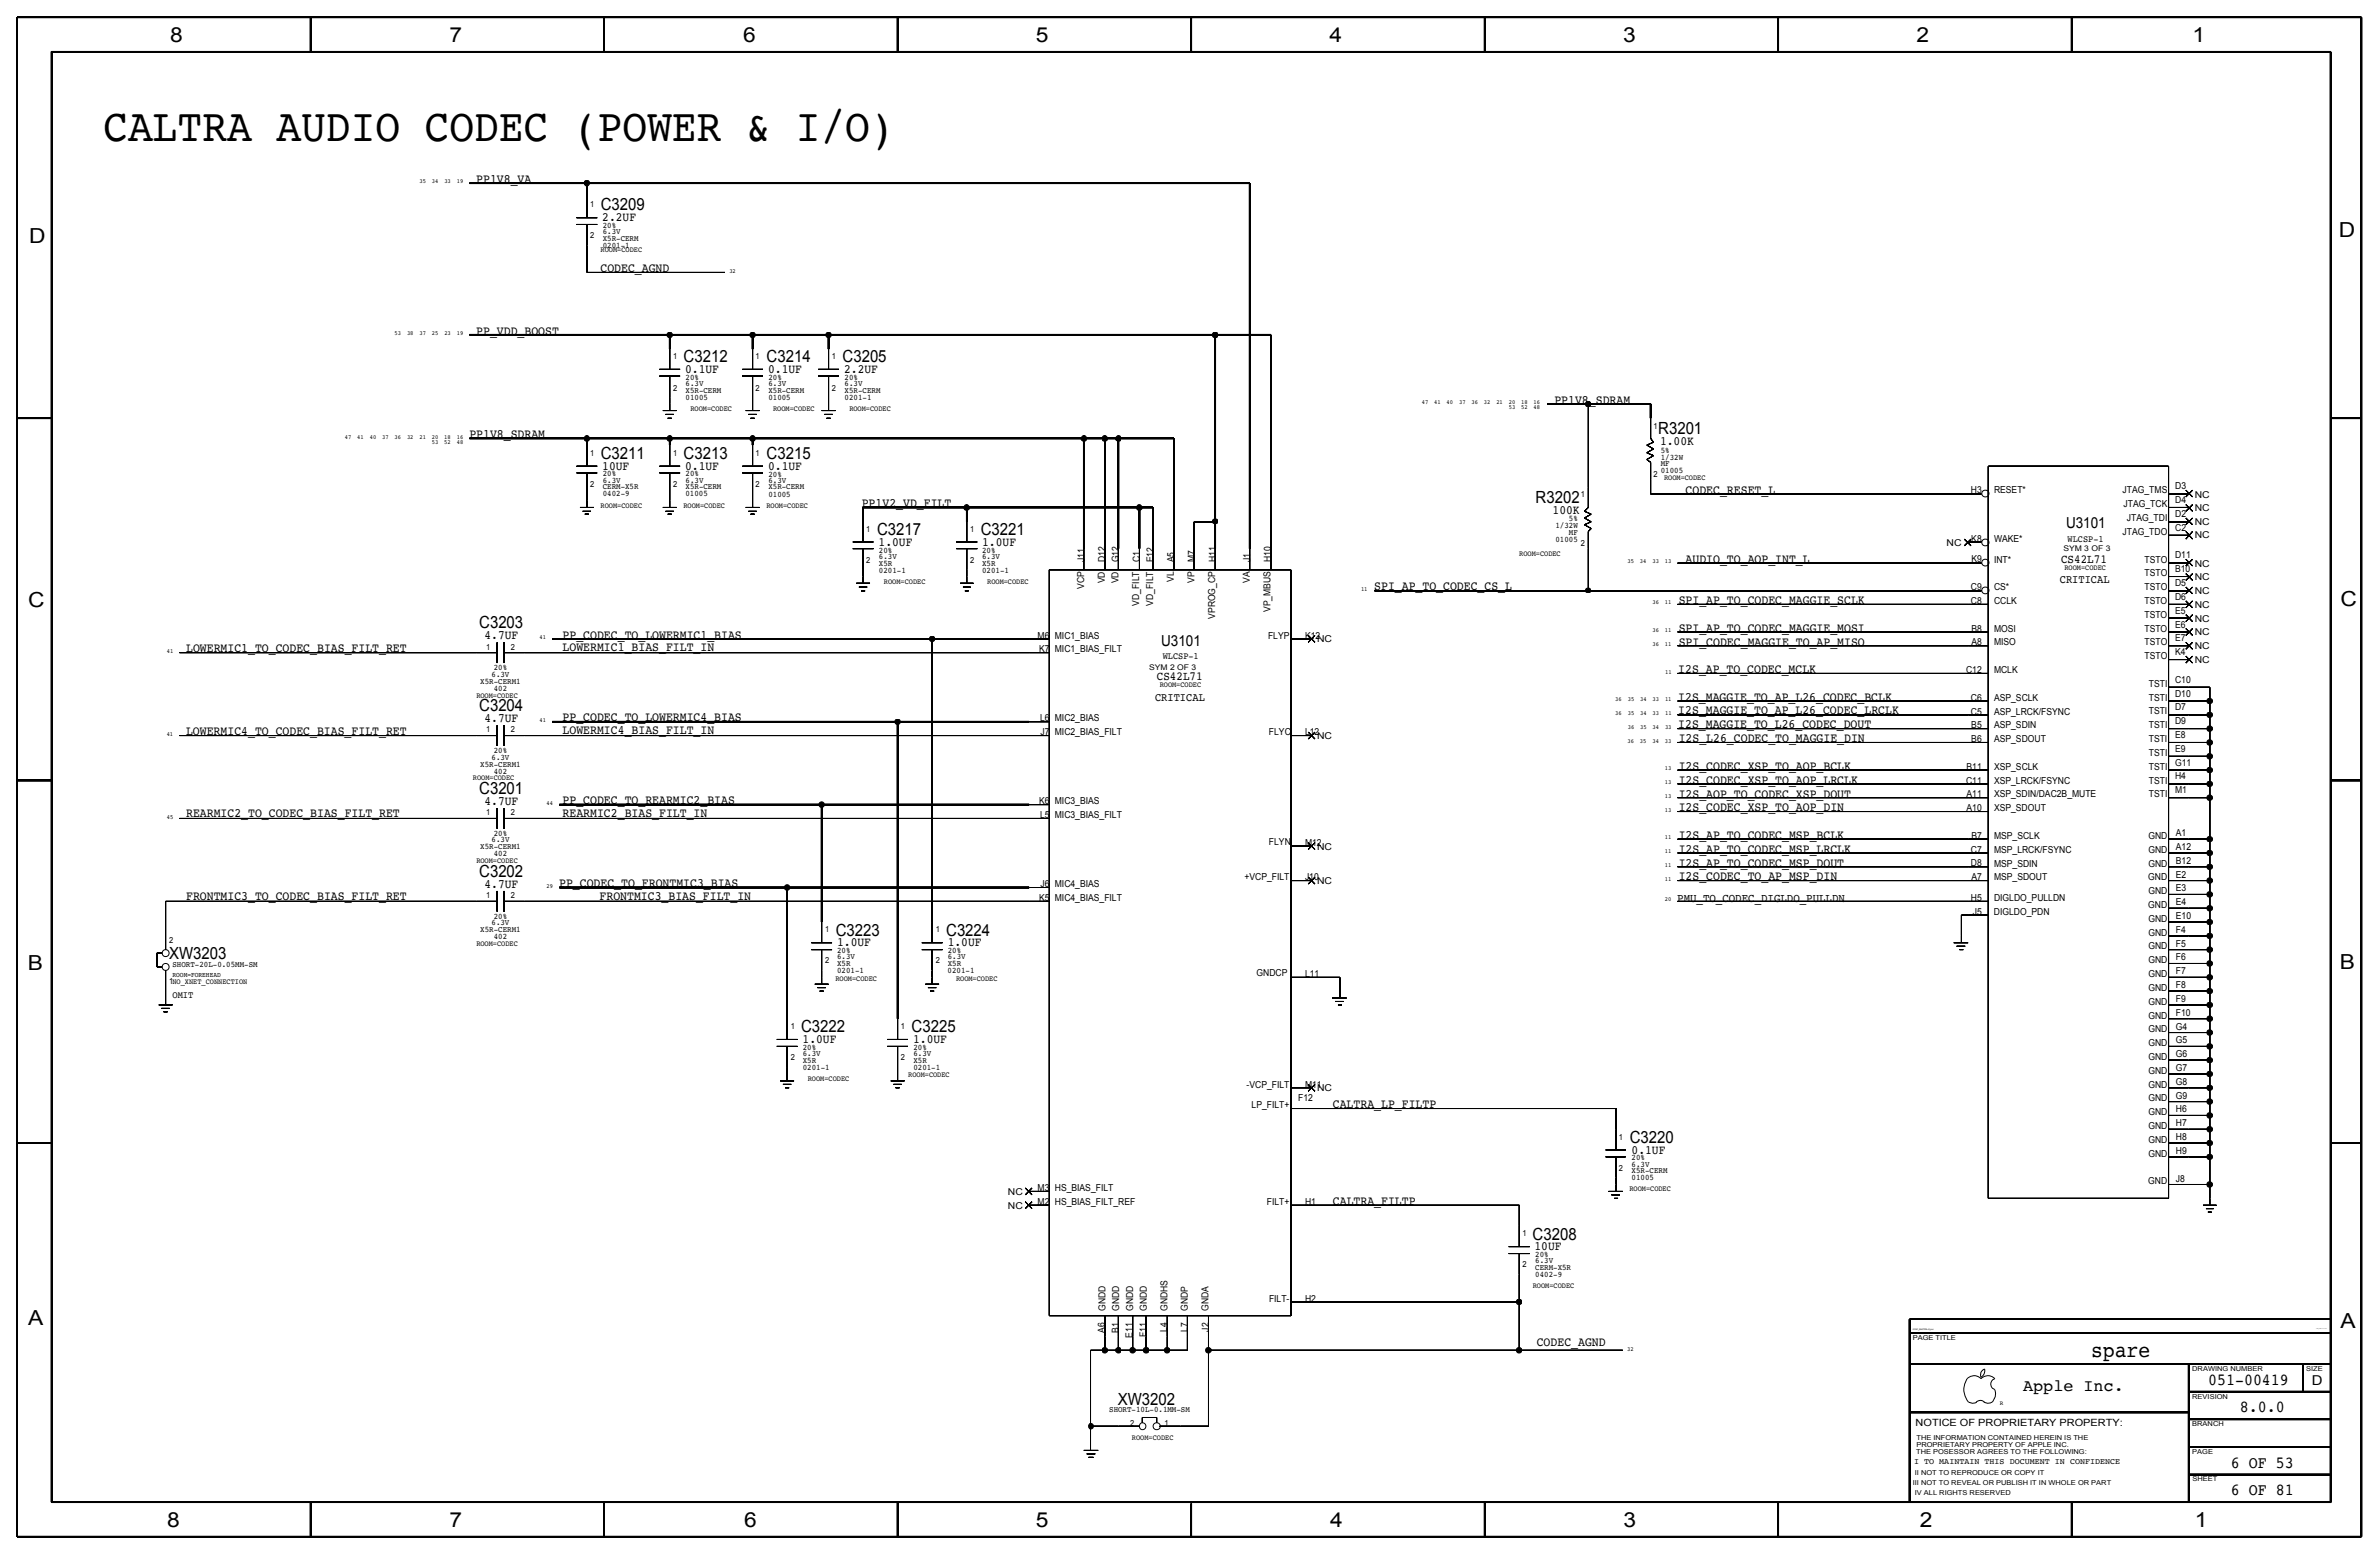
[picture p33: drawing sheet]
<svg xmlns="http://www.w3.org/2000/svg" width="875mm" height="572mm" viewBox="0 0 875 572" stroke-linecap="round" stroke-linejoin="round" font-family="sans-serif">
<defs><g id="words">
<text font-size="17" x="38.1" y="52">CALTRA AUDIO CODEC (POWER &amp; I/O)</text>
<text font-size="8.1" x="769.2" y="499.1">spare</text>
<g font-size="7.6">
<text x="62.5" y="15.5">8</text>
<text x="165.4" y="15.5">7</text>
<text x="273.3" y="15.5">6</text>
<text x="381" y="15.5">5</text>
<text x="489" y="15.5">4</text>
<text x="597" y="15.5">3</text>
<text x="704.9" y="15.5">2</text>
<text x="806.5" y="15.5">1</text>
<text x="10.7" y="89.5">D</text>
<text x="860.3" y="87.2">D</text>
<text x="10.4" y="223.3">C</text>
<text x="860.8" y="222.8">C</text>
<text x="10.2" y="356.7">B</text>
<text x="860.6" y="356.4">B</text>
<text x="10.4" y="487.5">A</text>
<text x="860.8" y="488.2">A</text>
<text x="61.5" y="561.7">8</text>
<text x="165.4" y="561.7">7</text>
<text x="273.8" y="561.6">6</text>
<text x="381" y="561.7">5</text>
<text x="489.2" y="561.7">4</text>
<text x="597.1" y="561.6">3</text>
<text x="706.2" y="561.7">2</text>
<text x="807.3" y="561.7">1</text>
</g>
<g font-size="6.2">
<text x="221" y="77.4">C3209</text>
<text x="251.5" y="133.2">C3212</text>
<text x="282" y="133.2">C3214</text>
<text x="309.9" y="133.2">C3205</text>
<text x="609.9" y="159.7">R3201</text>
<text x="221" y="168.8">C3211</text>
<text x="251.5" y="168.8">C3213</text>
<text x="282" y="168.8">C3215</text>
<text x="564.8" y="185.1">R3202</text>
<text x="322.6" y="196.8">C3217</text>
<text x="360.7" y="196.8">C3221</text>
<text x="176.3" y="231">C3203</text>
<text x="176.3" y="261.6">C3204</text>
<text x="176.3" y="292">C3201</text>
<text x="176.3" y="322.5">C3202</text>
<text x="307.4" y="344.1">C3223</text>
<text x="348" y="344.1">C3224</text>
<text x="62.2" y="352.8">XW3203</text>
<text x="294.7" y="379.7">C3222</text>
<text x="335.3" y="379.7">C3225</text>
<text x="599.5" y="420.4">C3220</text>
<text x="563.7" y="455.9">C3208</text>
<text x="812.2" y="509.3">051-00419</text>
<text x="744.2" y="511.5">Apple Inc.</text>
<text x="411.1" y="516.9">XW3202</text>
<text x="823.9" y="519.4">8.0.0</text>
<text x="820.6" y="539.7">6 OF 53</text>
<text x="820.6" y="549.9">6 OF 81</text>
</g>
<g font-size="5.6">
<text x="759.9" y="194.3">U3101</text>
<text x="427.1" y="237.5">U3101</text>
</g>
<text font-size="5" x="850.3" y="509.3">D</text>
<g font-size="4.7">
<text x="175.2" y="67.1">PP1V8_VA</text>
<text x="221.5" y="81.2">2.2UF</text>
<text x="220.9" y="100.2">CODEC_AGND</text>
<text x="175.2" y="123">PP_VDD_BOOST</text>
<text x="252" y="137.3">0.1UF</text>
<text x="282.5" y="137.3">0.1UF</text>
<text x="310.5" y="137.3">2.2UF</text>
<text x="571.7" y="148.5">PP1V8_SDRAM</text>
<text x="172.6" y="161.1">PP1V8_SDRAM</text>
<text x="610.6" y="163.7">1.00K</text>
<text x="221.5" y="172.8">10UF</text>
<text x="252" y="172.8">0.1UF</text>
<text x="282.5" y="172.8">0.1UF</text>
<text x="620" y="181.5">CODEC_RESET_L</text>
<text x="317" y="186.6">PP1V2_VD_FILT</text>
<text x="571.1" y="189.1">100K</text>
<text x="323.2" y="200.7">1.0UF</text>
<text x="361.3" y="200.7">1.0UF</text>
<text x="620" y="206.9">AUDIO_TO_AOP_INT_L</text>
<text x="505.5" y="217.1">SPI_AP_TO_CODEC_CS_L</text>
<text x="617.5" y="222.2">SPI_AP_TO_CODEC_MAGGIE_SCLK</text>
<text x="617.5" y="232.4">SPI_AP_TO_CODEC_MAGGIE_MOSI</text>
<text x="68.5" y="239.9">LOWERMIC1_TO_CODEC_BIAS_FILT_RET</text>
<text x="178.2" y="235">4.7UF</text>
<text x="206.9" y="234.8">PP_CODEC_TO_LOWERMIC1_BIAS</text>
<text x="206.9" y="239.4">LOWERMIC1_BIAS_FILT_IN</text>
<text x="617.5" y="237.4">SPI_CODEC_MAGGIE_TO_AP_MISO</text>
<text x="617.3" y="247.5">I2S_AP_TO_CODEC_MCLK</text>
<text x="617.3" y="257.7">I2S_MAGGIE_TO_AP_L26_CODEC_BCLK</text>
<text x="617.3" y="262.8">I2S_MAGGIE_TO_AP_L26_CODEC_LRCLK</text>
<text x="178.2" y="265.5">4.7UF</text>
<text x="206.9" y="269.9">LOWERMIC4_BIAS_FILT_IN</text>
<text x="206.9" y="265.3">PP_CODEC_TO_LOWERMIC4_BIAS</text>
<text x="617.3" y="267.9">I2S_MAGGIE_TO_L26_CODEC_DOUT</text>
<text x="68.4" y="270.4">LOWERMIC4_TO_CODEC_BIAS_FILT_RET</text>
<text x="617.5" y="273">I2S_L26_CODEC_TO_MAGGIE_DIN</text>
<text x="617.5" y="283.2">I2S_CODEC_XSP_TO_AOP_BCLK</text>
<text x="617.5" y="293.3">I2S_AOP_TO_CODEC_XSP_DOUT</text>
<text x="617.5" y="288.2">I2S_CODEC_XSP_TO_AOP_LRCLK</text>
<text x="178.2" y="296">4.7UF</text>
<text x="206.9" y="295.8">PP_CODEC_TO_REARMIC2_BIAS</text>
<text x="617.5" y="298.4">I2S_CODEC_XSP_TO_AOP_DIN</text>
<text x="68.5" y="300.4">REARMIC2_TO_CODEC_BIAS_FILT_RET</text>
<text x="206.9" y="300.4">REARMIC2_BIAS_FILT_IN</text>
<text x="617.5" y="308.5">I2S_AP_TO_CODEC_MSP_BCLK</text>
<text x="617.5" y="313.6">I2S_AP_TO_CODEC_MSP_LRCLK</text>
<text x="617.5" y="318.7">I2S_AP_TO_CODEC_MSP_DOUT</text>
<text x="617.5" y="323.8">I2S_CODEC_TO_AP_MSP_DIN</text>
<text x="178.2" y="326.5">4.7UF</text>
<text x="205.7" y="326.3">PP_CODEC_TO_FRONTMIC3_BIAS</text>
<text x="68.5" y="330.8">FRONTMIC3_TO_CODEC_BIAS_FILT_RET</text>
<text x="220.5" y="330.9">FRONTMIC3_BIAS_FILT_IN</text>
<text x="307.9" y="348">1.0UF</text>
<text x="348.6" y="348">1.0UF</text>
<text x="295.2" y="383.6">1.0UF</text>
<text x="335.9" y="383.6">1.0UF</text>
<text x="490.2" y="407.6">CALTRA_LP_FILTP</text>
<text x="600.1" y="424.2">0.1UF</text>
<text x="490.3" y="443.1">CALTRA_FILTP</text>
<text x="564.4" y="459.7">10UF</text>
<text x="565.2" y="495.2">CODEC_AGND</text>
</g>
<g font-size="4.5">
<text x="758.1" y="206.9">CS42L71</text>
<text x="425.5" y="250.1">CS42L71</text>
</g>
<text font-size="4.4" x="616.9" y="331.6">PMU_TO_CODEC_DIGLDO_PULLDN</text>
<g font-size="4.3">
<text x="757.6" y="214.6">CRITICAL</text>
<text x="424.9" y="257.7">CRITICAL</text>
</g>
<text font-size="3.7" x="704.6" y="524.5">NOTICE OF PROPRIETARY PROPERTY:</text>
<text font-size="3.6" x="63.4" y="367">OMIT</text>
<g font-size="3.5">
<text x="800.1" y="179.9">D3</text>
<text x="724.9" y="181.4">H3</text>
<text x="733.4" y="181.5">RESET*</text>
<text x="780.7" y="181.5">JTAG_TMS</text>
<text x="800.1" y="185">D4</text>
<text x="807.3" y="183">NC</text>
<text x="781.1" y="186.6">JTAG_TCK</text>
<text x="782.3" y="191.6">JTAG_TDI</text>
<text x="800.1" y="190.1">D2</text>
<text x="807.3" y="187.9">NC</text>
<text x="780.7" y="196.7">JTAG_TDO</text>
<text x="800.1" y="195.2">C2</text>
<text x="807.3" y="198">NC</text>
<text x="807.3" y="193.1">NC</text>
<text x="716" y="200.7">NC</text>
<text x="725.1" y="199.3">K8</text>
<text x="733.4" y="199.3">WAKE*</text>
<text x="760.5" y="199.3">WLCSP-1</text>
<text x="398.9" y="206.8" transform="rotate(-90 398.9 206.8)">J11</text>
<text x="406.5" y="206.8" transform="rotate(-90 406.5 206.8)">D12</text>
<text x="411.6" y="206.8" transform="rotate(-90 411.6 206.8)">G12</text>
<text x="419.2" y="206.8" transform="rotate(-90 419.2 206.8)">C1</text>
<text x="424.3" y="206.8" transform="rotate(-90 424.3 206.8)">E12</text>
<text x="431.9" y="206.8" transform="rotate(-90 431.9 206.8)">A5</text>
<text x="439.5" y="206.8" transform="rotate(-90 439.5 206.8)">M7</text>
<text x="447.2" y="206.8" transform="rotate(-90 447.2 206.8)">H11</text>
<text x="459.9" y="206.8" transform="rotate(-90 459.9 206.8)">J1</text>
<text x="467.5" y="206.8" transform="rotate(-90 467.5 206.8)">H10</text>
<text x="725.1" y="206.9">K9</text>
<text x="733.4" y="206.9">INT*</text>
<text x="788.8" y="206.9">TSTO</text>
<text x="800" y="205.4">D11</text>
<text x="807.3" y="208.4">NC</text>
<text x="406.4" y="214.5" transform="rotate(-90 406.4 214.5)">VD</text>
<text x="411.4" y="214.5" transform="rotate(-90 411.4 214.5)">VD</text>
<text x="431.8" y="214" transform="rotate(-90 431.8 214)">VL</text>
<text x="439.4" y="214.3" transform="rotate(-90 439.4 214.3)">VP</text>
<text x="459.7" y="214.3" transform="rotate(-90 459.7 214.3)">VA</text>
<text x="788.8" y="212">TSTO</text>
<text x="800" y="215.5">D5</text>
<text x="800" y="210.4">B10</text>
<text x="807.3" y="213.2">NC</text>
<text x="398.7" y="216.6" transform="rotate(-90 398.7 216.6)">VCP</text>
<text x="724.9" y="217">C9</text>
<text x="733.4" y="217.1">CS*</text>
<text x="788.8" y="217.1">TSTO</text>
<text x="800" y="220.6">D6</text>
<text x="807.3" y="218.5">NC</text>
<text x="419.1" y="222.7" transform="rotate(-90 419.1 222.7)">VD_FILT</text>
<text x="424.1" y="222.7" transform="rotate(-90 424.1 222.7)">VD_FILT</text>
<text x="447" y="227.6" transform="rotate(-90 447 227.6)">VPROG_CP</text>
<text x="467.3" y="225.1" transform="rotate(-90 467.3 225.1)">VP_MBUS</text>
<text x="724.9" y="222.1">C8</text>
<text x="733.4" y="222.1">CCLK</text>
<text x="788.8" y="222.1">TSTO</text>
<text x="788.8" y="227.2">TSTO</text>
<text x="800" y="225.7">E5</text>
<text x="807.3" y="223.7">NC</text>
<text x="725.1" y="232.3">B8</text>
<text x="733.4" y="232.3">MOSI</text>
<text x="788.8" y="232.3">TSTO</text>
<text x="800" y="230.8">E6</text>
<text x="807.3" y="228.6">NC</text>
<text x="807.3" y="233.7">NC</text>
<text x="381.7" y="234.8">M6</text>
<text x="382.2" y="239.9">K7</text>
<text x="388" y="239.9">MIC1_BIAS_FILT</text>
<text x="388" y="234.8">MIC1_BIAS</text>
<text x="466.4" y="234.8">FLYP</text>
<text x="480" y="234.8">K12</text>
<text x="484.4" y="236.2">NC</text>
<text x="725.1" y="237.3">A8</text>
<text x="733.4" y="237.4">MISO</text>
<text x="788.8" y="237.4">TSTO</text>
<text x="800" y="235.9">E7</text>
<text x="807.3" y="238.7">NC</text>
<text x="427.7" y="242.4">WLCSP-1</text>
<text x="788.8" y="242.4">TSTO</text>
<text x="800" y="240.9">K4</text>
<text x="807.3" y="243.8">NC</text>
<text x="723.2" y="247.5">C12</text>
<text x="733.4" y="247.5">MCLK</text>
<text x="800" y="251.1">C10</text>
<text x="724.9" y="257.7">C6</text>
<text x="733.4" y="257.7">ASP_SCLK</text>
<text x="790.4" y="252.6">TSTI</text>
<text x="790.4" y="257.7">TSTI</text>
<text x="800" y="256.2">D10</text>
<text x="724.9" y="262.8">C5</text>
<text x="733.4" y="262.8">ASP_LRCK/FSYNC</text>
<text x="790.4" y="262.8">TSTI</text>
<text x="800" y="261.3">D7</text>
<text x="382.5" y="265.3">L6</text>
<text x="388" y="265.3">MIC2_BIAS</text>
<text x="725.1" y="267.9">B5</text>
<text x="733.4" y="267.9">ASP_SDIN</text>
<text x="790.4" y="267.9">TSTI</text>
<text x="800" y="266.3">D9</text>
<text x="382.7" y="270.4">J7</text>
<text x="388" y="270.4">MIC2_BIAS_FILT</text>
<text x="466.7" y="270.2">FLYC</text>
<text x="480" y="270.4">L12</text>
<text x="484.4" y="271.8">NC</text>
<text x="725.1" y="272.9">B6</text>
<text x="733.4" y="272.9">ASP_SDOUT</text>
<text x="790.4" y="272.9">TSTI</text>
<text x="800" y="271.4">E8</text>
<text x="790.4" y="278">TSTI</text>
<text x="800" y="281.6">G11</text>
<text x="800" y="276.5">E9</text>
<text x="723.3" y="283.1">B11</text>
<text x="733.4" y="283.1">XSP_SCLK</text>
<text x="790.4" y="283.1">TSTI</text>
<text x="800" y="286.7">H4</text>
<text x="723.1" y="288.2">C11</text>
<text x="723.3" y="293.3">A11</text>
<text x="733.4" y="293.2">XSP_SDIN/DAC2B_MUTE</text>
<text x="733.4" y="288.2">XSP_LRCK/FSYNC</text>
<text x="790.4" y="293.3">TSTI</text>
<text x="790.4" y="288.2">TSTI</text>
<text x="800" y="291.8">M1</text>
<text x="382.2" y="295.8">K6</text>
<text x="388" y="295.8">MIC3_BIAS</text>
<text x="723.3" y="298.4">A10</text>
<text x="733.4" y="298.3">XSP_SDOUT</text>
<text x="382.5" y="300.9">L5</text>
<text x="388" y="300.9">MIC3_BIAS_FILT</text>
<text x="466.7" y="310.8">FLYN</text>
<text x="480" y="311.1">M12</text>
<text x="725.1" y="308.5">B7</text>
<text x="733.4" y="308.5">MSP_SCLK</text>
<text x="790.2" y="308.5">GND</text>
<text x="800.3" y="307.5">A1</text>
<text x="484.4" y="312.4">NC</text>
<text x="724.9" y="313.6">C7</text>
<text x="733.4" y="313.6">MSP_LRCK/FSYNC</text>
<text x="790.2" y="313.6">GND</text>
<text x="800.3" y="317.6">B12</text>
<text x="800.3" y="312.5">A12</text>
<text x="457.7" y="323.8">+VCP_FILT</text>
<text x="480" y="323.8">J10</text>
<text x="724.9" y="318.6">D8</text>
<text x="725.1" y="323.7">A7</text>
<text x="733.4" y="323.8">MSP_SDOUT</text>
<text x="733.4" y="318.7">MSP_SDIN</text>
<text x="790.2" y="323.7">GND</text>
<text x="790.2" y="318.7">GND</text>
<text x="800.3" y="322.7">E2</text>
<text x="382.7" y="326.3">J6</text>
<text x="388" y="326.3">MIC4_BIAS</text>
<text x="484.4" y="325.1">NC</text>
<text x="790.2" y="328.8">GND</text>
<text x="800.3" y="327.8">E3</text>
<text x="382.2" y="331.4">K5</text>
<text x="388" y="331.4">MIC4_BIAS_FILT</text>
<text x="724.9" y="331.3">H5</text>
<text x="733.4" y="331.4">DIGLDO_PULLDN</text>
<text x="790.2" y="333.9">GND</text>
<text x="800.3" y="332.9">E4</text>
<text x="725.6" y="336.4">J5</text>
<text x="733.4" y="336.5">DIGLDO_PDN</text>
<text x="790.2" y="339">GND</text>
<text x="800.3" y="338">E10</text>
<text x="790.2" y="344.1">GND</text>
<text x="800.3" y="343">F4</text>
<text x="790.2" y="349.2">GND</text>
<text x="800.3" y="353.2">F6</text>
<text x="800.3" y="348.1">F5</text>
<text x="462.2" y="359.1">GNDCP</text>
<text x="480" y="359.3">L11</text>
<text x="790.2" y="354.2">GND</text>
<text x="790.2" y="359.3">GND</text>
<text x="800.3" y="358.3">F7</text>
<text x="790.2" y="364.4">GND</text>
<text x="800.3" y="363.4">F8</text>
<text x="790.2" y="369.5">GND</text>
<text x="800.3" y="368.5">F9</text>
<text x="790.2" y="374.6">GND</text>
<text x="800.3" y="373.5">F10</text>
<text x="790.2" y="379.7">GND</text>
<text x="800.3" y="383.7">G5</text>
<text x="800.3" y="378.6">G4</text>
<text x="790.2" y="389.8">GND</text>
<text x="790.2" y="384.7">GND</text>
<text x="800.3" y="388.8">G6</text>
<text x="790.2" y="394.9">GND</text>
<text x="800.3" y="393.9">G7</text>
<text x="458.5" y="400">-VCP_FILT</text>
<text x="480" y="400">M11</text>
<text x="484.4" y="401.3">NC</text>
<text x="790.2" y="400">GND</text>
<text x="800.3" y="399">G8</text>
<text x="460.4" y="407.6">LP_FILT+</text>
<text x="477.5" y="405.1">F12</text>
<text x="790.2" y="405.1">GND</text>
<text x="800.3" y="404">G9</text>
<text x="790.2" y="410.2">GND</text>
<text x="800.3" y="409.1">H6</text>
<text x="790.2" y="415.2">GND</text>
<text x="800.3" y="419.3">H8</text>
<text x="800.3" y="414.2">H7</text>
<text x="790.2" y="420.3">GND</text>
<text x="790.2" y="425.4">GND</text>
<text x="800.3" y="424.4">H9</text>
<text x="790.2" y="435.5">GND</text>
<text x="800.3" y="434.5">J8</text>
<text x="370.7" y="439.4">NC</text>
<text x="381.7" y="443.2">M2</text>
<text x="381.7" y="438.1">M3</text>
<text x="388" y="438.1">HS_BIAS_FILT</text>
<text x="388" y="443.2">HS_BIAS_FILT_REF</text>
<text x="466" y="443.2">FILT+</text>
<text x="480" y="443.2">H1</text>
<text x="370.7" y="444.5">NC</text>
<text x="466.8" y="478.7">FILT-</text>
<text x="480" y="478.7">H2</text>
<text x="406.6" y="482.1" transform="rotate(-90 406.6 482.1)">GNDD</text>
<text x="411.7" y="482.1" transform="rotate(-90 411.7 482.1)">GNDD</text>
<text x="416.8" y="482.1" transform="rotate(-90 416.8 482.1)">GNDD</text>
<text x="421.9" y="482.1" transform="rotate(-90 421.9 482.1)">GNDD</text>
<text x="429.5" y="482.1" transform="rotate(-90 429.5 482.1)">GNDHS</text>
<text x="436.9" y="482.1" transform="rotate(-90 436.9 482.1)">GNDP</text>
<text x="444.5" y="482.1" transform="rotate(-90 444.5 482.1)">GNDA</text>
<text x="406.4" y="490.3" transform="rotate(-90 406.4 490.3)">A6</text>
<text x="411.5" y="490.3" transform="rotate(-90 411.5 490.3)">B1</text>
<text x="421.7" y="491.8" transform="rotate(-90 421.7 491.8)">F11</text>
<text x="429.3" y="489.9" transform="rotate(-90 429.3 489.9)">L4</text>
<text x="436.9" y="489.9" transform="rotate(-90 436.9 489.9)">L7</text>
<text x="444.7" y="489.7" transform="rotate(-90 444.7 489.7)">J2</text>
<text x="416.6" y="492" transform="rotate(-90 416.6 492)">E11</text>
</g>
<g font-size="3.1">
<text x="217.1" y="76.1">1</text>
<text x="221.7" y="83.7">20%</text>
<text x="217.1" y="87.5">2</text>
<text x="221.7" y="86">6.3V</text>
<text x="221.7" y="88.8">X5R-CERM</text>
<text x="221.7" y="91.1">0201-1</text>
<text x="247.6" y="132.2">1</text>
<text x="277.9" y="132.2">1</text>
<text x="306" y="132.2">1</text>
<text x="247.6" y="143.6">2</text>
<text x="252.2" y="142">6.3V</text>
<text x="252.2" y="139.7">20%</text>
<text x="277.9" y="143.6">2</text>
<text x="282.6" y="142.1">6.3V</text>
<text x="282.6" y="139.8">20%</text>
<text x="306" y="143.6">2</text>
<text x="310.7" y="142">6.3V</text>
<text x="310.7" y="139.7">20%</text>
<text x="252.2" y="144.6">X5R-CERM</text>
<text x="252.2" y="147.1">01005</text>
<text x="282.6" y="144.6">X5R-CERM</text>
<text x="282.6" y="147.1">01005</text>
<text x="310.7" y="144.6">X5R-CERM</text>
<text x="310.7" y="147.1">0201-1</text>
<text x="608.1" y="157.6">1</text>
<text x="217.1" y="167.7">1</text>
<text x="247.6" y="167.7">1</text>
<text x="277.9" y="167.7">1</text>
<text x="610.9" y="166.5">5%</text>
<text x="610.9" y="169">1/32W</text>
<text x="610.9" y="171.5">MF</text>
<text x="217.1" y="179.1">2</text>
<text x="221.7" y="177.5">6.3V</text>
<text x="221.7" y="175.2">20%</text>
<text x="247.6" y="179.1">2</text>
<text x="252.2" y="177.5">6.3V</text>
<text x="252.2" y="175.2">20%</text>
<text x="277.9" y="179.1">2</text>
<text x="282.6" y="177.5">6.3V</text>
<text x="282.6" y="175.3">20%</text>
<text x="608.1" y="175.4">2</text>
<text x="610.9" y="174.1">01005</text>
<text x="221.7" y="180">CERM-X5R</text>
<text x="221.7" y="182.6">0402-9</text>
<text x="252.1" y="182.6">01005</text>
<text x="252.2" y="180">X5R-CERM</text>
<text x="282.6" y="182.6">01005</text>
<text x="282.6" y="180">X5R-CERM</text>
<text x="581.5" y="182.9">1</text>
<text x="577.1" y="191.7">5%</text>
<text x="318.6" y="195.7">1</text>
<text x="356.8" y="195.7">1</text>
<text x="572.1" y="194.3">1/32W</text>
<text x="577.1" y="196.8">MF</text>
<text x="323.3" y="203.2">20%</text>
<text x="361.2" y="203.2">20%</text>
<text x="572.1" y="199.3">01005</text>
<text x="581.5" y="200.7">2</text>
<text x="318.6" y="207.1">2</text>
<text x="323.3" y="208.1">X5R</text>
<text x="323.3" y="205.5">6.3V</text>
<text x="356.8" y="207.1">2</text>
<text x="361.2" y="208.1">X5R</text>
<text x="361.2" y="205.5">6.3V</text>
<text x="323.3" y="210.6">0201-1</text>
<text x="361.2" y="210.6">0201-1</text>
<text x="178.8" y="238.9">1</text>
<text x="187.9" y="238.9">2</text>
<text x="176.7" y="251.6">X5R-CERM1</text>
<text x="180.8" y="249.1">6.3V</text>
<text x="181.6" y="246.5">20%</text>
<text x="181.6" y="254.1">402</text>
<text x="178.8" y="269.2">1</text>
<text x="187.9" y="269.2">2</text>
<text x="176.7" y="281.9">X5R-CERM1</text>
<text x="180.8" y="279.4">6.3V</text>
<text x="181.6" y="276.9">20%</text>
<text x="181.6" y="284.5">402</text>
<text x="178.8" y="299.7">1</text>
<text x="187.9" y="299.7">2</text>
<text x="180.8" y="309.8">6.3V</text>
<text x="181.6" y="307.3">20%</text>
<text x="176.7" y="312.4">X5R-CERM1</text>
<text x="181.6" y="314.9">402</text>
<text x="178.8" y="330.2">1</text>
<text x="187.9" y="330.2">2</text>
<text x="180.8" y="340.3">6.3V</text>
<text x="181.6" y="337.8">20%</text>
<text x="62.2" y="346.7">2</text>
<text x="176.7" y="342.9">X5R-CERM1</text>
<text x="181.6" y="345.4">402</text>
<text x="303.5" y="342.9">1</text>
<text x="344.2" y="342.9">1</text>
<text x="307.9" y="352.8">6.3V</text>
<text x="307.9" y="350.5">20%</text>
<text x="348.6" y="350.5">20%</text>
<text x="348.6" y="352.8">6.3V</text>
<text x="63.5" y="355.6">SHORT-20L-0.05MM-SM</text>
<text x="303.5" y="354.3">2</text>
<text x="307.9" y="355.3">X5R</text>
<text x="307.9" y="357.9">0201-1</text>
<text x="344.2" y="354.3">2</text>
<text x="348.5" y="357.9">0201-1</text>
<text x="348.6" y="355.3">X5R</text>
<text x="62.2" y="362">1NO_XNET_CONNECTION</text>
<text x="290.9" y="378.4">1</text>
<text x="331.3" y="378.4">1</text>
<text x="290.9" y="389.9">2</text>
<text x="295.3" y="388.4">6.3V</text>
<text x="295.3" y="386.1">20%</text>
<text x="331.3" y="389.9">2</text>
<text x="336" y="388.4">6.3V</text>
<text x="336" y="386.1">20%</text>
<text x="295.3" y="390.9">X5R</text>
<text x="295.3" y="393.4">0201-1</text>
<text x="336" y="390.9">X5R</text>
<text x="336" y="393.4">0201-1</text>
<text x="595.5" y="419.1">1</text>
<text x="595.5" y="430.5">2</text>
<text x="600.1" y="431.6">X5R-CERM</text>
<text x="600.1" y="429">6.3V</text>
<text x="600.1" y="426.7">20%</text>
<text x="600.1" y="434.1">01005</text>
<text x="560" y="454.6">1</text>
<text x="560" y="466.1">2</text>
<text x="564.7" y="467.1">CERM-X5R</text>
<text x="564.7" y="464.6">6.3V</text>
<text x="564.7" y="462.3">20%</text>
<text x="564.7" y="469.6">0402-9</text>
<text x="408" y="519.4">SHORT-10L-0.1MM-SM</text>
<text x="415.7" y="524.5">2</text>
<text x="428.4" y="524.5">1</text>
<text x="704.1" y="538.5">I TO MAINTAIN THIS DOCUMENT IN CONFIDENCE</text>
</g>
<g font-size="2.9">
<text x="220.9" y="92.6">ROOM=CODEC</text>
<text x="253.9" y="151.2">ROOM=CODEC</text>
<text x="284.4" y="151.2">ROOM=CODEC</text>
<text x="312.4" y="151.2">ROOM=CODEC</text>
<text x="612.1" y="176.6">ROOM=CODEC</text>
<text x="220.9" y="186.7">ROOM=CODEC</text>
<text x="251.4" y="186.6">ROOM=CODEC</text>
<text x="281.9" y="186.6">ROOM=CODEC</text>
<text x="758.9" y="202.5">SYM 3 OF 3</text>
<text x="558.8" y="204.4">ROOM=CODEC</text>
<text x="759.3" y="209.5">ROOM=CODEC</text>
<text x="325.1" y="214.6">ROOM=CODEC</text>
<text x="363.1" y="214.6">ROOM=CODEC</text>
<text x="422.6" y="246.3">SYM 2 OF 3</text>
<text x="175.2" y="256.6">ROOM=CODEC</text>
<text x="426.6" y="252.6">ROOM=CODEC</text>
<text x="173.9" y="287">ROOM=CODEC</text>
<text x="175.2" y="317.5">ROOM=CODEC</text>
<text x="175.2" y="348">ROOM=CODEC</text>
<text x="307.3" y="360.7">ROOM=CODEC</text>
<text x="351.6" y="360.7">ROOM=CODEC</text>
<text x="297.1" y="397.5">ROOM=CODEC</text>
<text x="334.1" y="396.2">ROOM=CODEC</text>
<text x="599.3" y="438.2">ROOM=CODEC</text>
<text x="563.8" y="473.8">ROOM=CODEC</text>
<text x="416.4" y="529.6">ROOM=CODEC</text>
</g>
<text font-size="2.6" x="63.5" y="359.4">ROOM=FOREHEAD</text>
<g font-size="2.5">
<text x="703.5" y="492.8">PAGE TITLE</text>
<text x="806.3" y="504.2">DRAWING NUMBER</text>
<text x="848.2" y="504.2">SIZE</text>
<text x="806.3" y="514.4">REVISION</text>
<text x="806.3" y="524.5">BRANCH</text>
<text x="704.9" y="532.1">PROPRIETARY PROPERTY OF APPLE INC.</text>
<text x="704.9" y="529.6">THE INFORMATION CONTAINED HEREIN IS THE</text>
<text x="704.8" y="534.7">THE POSESSOR AGREES TO THE FOLLOWING:</text>
<text x="806.3" y="534.7">PAGE</text>
<text x="704.3" y="542.3">II NOT TO REPRODUCE OR COPY IT</text>
<text x="806.4" y="544.8">SHEET</text>
<text x="703.5" y="546.1">III NOT TO REVEAL OR PUBLISH IT IN WHOLE OR PART</text>
<text x="704.3" y="549.9">IV ALL RIGHTS RESERVED</text>
</g>
<g font-size="2.3">
<text x="154.3" y="67.4">35</text>
<text x="158.9" y="67.4">34</text>
<text x="163.4" y="67.4">33</text>
<text x="168" y="67.4">19</text>
<text x="268.3" y="100.4">32</text>
<text x="145.1" y="123.2">53</text>
<text x="149.7" y="123.2">38</text>
<text x="154.3" y="123.2">37</text>
<text x="158.9" y="123.2">25</text>
<text x="163.4" y="123.2">23</text>
<text x="168" y="123.2">19</text>
<text x="523" y="148.6">47</text>
<text x="527.5" y="148.6">41</text>
<text x="532.1" y="148.6">40</text>
<text x="536.7" y="148.6">37</text>
<text x="541.2" y="148.6">36</text>
<text x="545.8" y="148.6">32</text>
<text x="550.4" y="148.6">21</text>
<text x="555" y="148.6">20</text>
<text x="559.5" y="148.6">18</text>
<text x="564.1" y="148.6">16</text>
<text x="554.9" y="150.5">53</text>
<text x="559.5" y="150.5">52</text>
<text x="564.1" y="150.5">48</text>
<text x="126.8" y="161.4">47</text>
<text x="131.4" y="161.4">41</text>
<text x="136" y="161.4">40</text>
<text x="140.6" y="161.4">37</text>
<text x="145.1" y="161.4">36</text>
<text x="149.7" y="161.4">32</text>
<text x="154.3" y="161.4">21</text>
<text x="158.9" y="161.4">20</text>
<text x="163.4" y="161.4">18</text>
<text x="168" y="161.4">16</text>
<text x="158.9" y="163.3">53</text>
<text x="163.4" y="163.3">52</text>
<text x="168" y="163.3">48</text>
<text x="598.6" y="207">35</text>
<text x="603.2" y="207">34</text>
<text x="607.8" y="207">33</text>
<text x="612.4" y="207">13</text>
<text x="500.6" y="217.2">11</text>
<text x="607.8" y="222.3">36</text>
<text x="612.4" y="222.3">11</text>
<text x="607.8" y="232.4">36</text>
<text x="612.4" y="232.4">11</text>
<text x="198.5" y="235.1">41</text>
<text x="607.8" y="237.5">36</text>
<text x="612.4" y="237.5">11</text>
<text x="61.3" y="240.2">41</text>
<text x="612.4" y="247.8">11</text>
<text x="594.1" y="257.9">36</text>
<text x="598.7" y="257.9">35</text>
<text x="603.3" y="257.9">34</text>
<text x="607.9" y="257.9">33</text>
<text x="612.4" y="257.9">11</text>
<text x="594.1" y="263">36</text>
<text x="598.7" y="263">35</text>
<text x="603.3" y="263">34</text>
<text x="607.9" y="263">33</text>
<text x="612.4" y="263">11</text>
<text x="198.5" y="265.6">41</text>
<text x="598.7" y="268">36</text>
<text x="603.3" y="268">35</text>
<text x="607.9" y="268">34</text>
<text x="612.4" y="268">33</text>
<text x="61.3" y="270.7">41</text>
<text x="598.6" y="273.1">36</text>
<text x="603.2" y="273.1">35</text>
<text x="607.8" y="273.1">34</text>
<text x="612.4" y="273.1">33</text>
<text x="612.4" y="283.2">13</text>
<text x="612.4" y="293.4">13</text>
<text x="612.4" y="288.3">13</text>
<text x="201" y="296.1">44</text>
<text x="612.4" y="298.5">13</text>
<text x="61.3" y="301.1">45</text>
<text x="612.4" y="308.6">11</text>
<text x="612.4" y="313.7">11</text>
<text x="612.4" y="318.8">11</text>
<text x="612.4" y="323.9">11</text>
<text x="201" y="326.5">29</text>
<text x="612.4" y="331.5">20</text>
<text x="598.5" y="496.7">32</text>
</g>
<text font-size="2.2" x="735.5" y="516.8">R</text>
<text font-size=".9" x="703.5" y="489">SYNC_MASTER=Sync</text>
<text font-size=".4" x="851.9" y="488.9">SYNC_DATE=05/17/2016</text>
</g></defs>
<g fill="none" stroke="#000" stroke-width=".37">
<path d="M215.9 72.3v7.8M212.1 80.1h7.6M212.1 82.6h7.6M215.9 82.6v17.6v-9.9v9.9h50.8M242.5 135.8h7.7M242.5 138.3h7.7M246.3 138.3v12.7M246.3 128.4v7.4M273 135.8h7.6M273 138.3h7.6M276.8 138.3v12.7M276.8 128.4v7.4"/>
<path d="M301 135.8h7.6M301 138.3h7.6M304.8 138.3v12.7M304.8 128.4v7.4M243.8 151h5.1M244.8 152.4h3.1M245.6 153.8h1.5M274.3 151h5.1M275.3 152.4h3M276 153.8h1.6M302.2 151h5.1M303.2 152.4h3.1"/>
<path d="M304 153.8h1.5M584.2 148.5v38.1v-7.4v7.4l-1.4 1.4 1.4-1.4-1.4 1.4 2.5 1.1-2.5-1.1 2.5 1.1-2.5 1.4 2.5-1.4-2.5 1.4 2.5 1.4-2.5-1.4 2.5 1.4-2.5 1.1 2.5-1.1-2.5 1.1 2.5 1.4-2.5-1.4 2.5 1.4-1.1 1 1.1-1-1.1 1v21.9v-15.5v15.5h-78.7M607.1 153.8v7.4v-7.4v7.4l1.1 1.4-1.1-1.4 1.1 1.4-2.5 1.1 2.5-1.1-2.5 1.1 2.5 1.4-2.5-1.4 2.5 1.4-2.5 1.4 2.5-1.4-2.5 1.4 2.5 1.1-2.5-1.1 2.5 1.1-2.5 1.4 2.5-1.4-2.5 1.4 1.4 1-1.4-1 1.4 1v11.7v-5.3v5.3h121.7M212.1 171.5h7.6M212.1 173.9h7.6M215.9 173.9v12.7M215.9 163.7v7.8M242.5 171.5h7.7M242.5 173.9h7.7M246.3 173.9v12.7M246.3 163.7v7.8M273 171.5h7.6"/>
<path d="M273 173.9h7.6M276.8 173.9v12.7M276.8 163.7v7.8M731.3 171.5v269.2v-269.2h66.3h-66.3h66.3v269.2v-269.2v269.2h-66.3h66.3h-66.3zM213.3 186.6h5.1M214.3 188h3.1M215.1 189.1h1.5M243.8 186.6h5.1M244.8 188h3.1M245.6 189.1h1.5M274.3 186.6h5.1M275.3 188h3"/>
<path d="M276 189.1h1.6M313.7 199.3h7.6M317.5 191.9v7.4M351.8 199.3h7.7M355.6 191.9v7.4M722.5 198.3l2.5 2.4M723.9 199.3h4.9M725 198.3l-2.5 2.4M797.6 186.6h7.4M797.6 191.9h7.4M797.6 196.9h7.4M797.6 181.7h7.4"/>
<path d="M804 195.4l2.4 2.9M804 190.5l2.4 2.5M804 185.6l2.4 2.4M804 180.3l2.4 2.4M806.4 195.4l-2.4 2.9M806.4 190.5l-2.4 2.5M806.4 185.6l-2.4 2.4M806.4 180.3l-2.4 2.4M313.7 201.8h7.6M314.9 214.5h5.1M315.9 215.9h3.1M316.7 217.3h1.5"/>
<path d="M317.5 201.8v12.7M351.8 201.8h7.7M353.1 214.5h5M354.2 215.9h2.8M354.9 217.3h1.4M355.6 201.8v12.7M385.9 209.6v274.3v-274.3h88.9h-88.9h88.9v274.3v-274.3v274.3h-88.9h88.9h-88.9zM398.6 201.8v7.8M406.4 201.8v7.8M411.3 201.8v7.8M419.1 201.8v7.8M424 201.8v7.8"/>
<path d="M431.8 201.8v7.8M439.2 201.8v7.8M447 201.8v7.8M459.7 201.8v7.8M467.4 201.8v7.8M584.2 217.3h144.6M617 207.1h111.8M797.6 212h7.4M797.6 217.3h7.4M797.6 207.1h7.4M804 205.7l2.4 2.4M804 211l2.4 2.4"/>
<path d="M804 215.9l2.4 2.5M806.4 205.7l-2.4 2.4M806.4 211l-2.4 2.4M806.4 215.9l-2.4 2.5M182.8 236.2v7.6M185.4 236.2v7.6M378.5 235h7.4M474.8 235h7.8M481.2 233.7l2.5 2.5M483.7 233.7l-2.5 2.5M617 232.4h114.3M617 222.3h114.3"/>
<path d="M617 237.5h114.3M797.6 222.3h7.4M797.6 232.4h7.4M797.6 227.3h7.4M797.6 237.5h7.4M804 236.2l2.4 2.6M804 221l2.4 2.5M804 226.1l2.4 2.5M804 231.1l2.4 2.6M806.4 236.2l-2.4 2.6M806.4 221l-2.4 2.5M806.4 226.1l-2.4 2.5"/>
<path d="M806.4 231.1l-2.4 2.6M66 240h116.8M185.4 240h200.5M617 247.7h114.3M617 257.8h114.3M797.6 257.8h15.2M797.6 252.7h15.2h-7.8h7.8v5.1M797.6 242.6h7.4M804 241.3l2.4 2.5M806.4 241.3l-2.4 2.5M812.8 257.8v5.1M66 270.5h116.8"/>
<path d="M182.8 266.7v7.6M185.4 270.5h200.5M185.4 266.7v7.6M378.5 265.4h7.4M474.8 270.5h7.8M481.2 269.2l2.5 2.6M483.7 269.2l-2.5 2.6M617 262.9h114.3M617 268h114.3M617 273.1h114.3M797.6 278.1h15.2M797.6 268h15.2"/>
<path d="M797.6 262.9h15.2M812.8 278.1v5.1M812.8 273.1v5M812.8 268v5.1v-5.1v5.1h-15.2M812.8 262.9v5.1M182.8 297.2v7.6M185.4 297.2v7.6M378.5 295.9h7.4M617 283.2h114.3M617 288.3h114.3M617 298.5h114.3M617 293.4h114.3"/>
<path d="M797.6 293.4h15.2M797.6 288.3h15.2M797.6 283.2h15.2M812.8 293.4v15.2v-15.2v15.2h-15.2M812.8 288.3v5.1M812.8 283.2v5.1M66 301h116.8M185.4 301h200.5M474.8 311.2h7.8M481.2 309.9l2.5 2.5M483.7 309.9l-2.5 2.5M617 318.8h114.3"/>
<path d="M617 308.6h114.3M617 313.7h114.3M797.6 313.7h15.2M812.8 318.8v5.1v-5.1v5.1h-15.2M812.8 308.6v10.2v-5.1v5.1h-15.2M182.8 331.5h-121.9h114.3h-114.3v17.7M182.8 327.7v7.6M185.4 331.5h200.5M185.4 327.7v7.6M302.2 339.1v7.6M342.9 339.1v7.6M378.5 326.4h7.4"/>
<path d="M474.8 323.9h7.8M481.2 322.6l2.5 2.5M483.7 322.6l-2.5 2.5M617 331.5h114.3M617 323.9h114.3M731.3 336.6h-9.9h2.5h-2.5v10.1M797.6 339.1h15.2M797.6 328.9h15.2M812.8 334v10.2v-5.1v5.1h-15.2M812.8 323.9v10.1v-5.1v5.1h-15.2M59.7 350.5h-2h2h-2v5.1v-5.1v5.1h2M60.9 356.9v12.7"/>
<path d="M298.4 346.7h7.6M298.4 349.2h7.6M302.2 349.2v12.8M339.1 346.7h7.6M339.1 349.2h7.6M342.9 349.2v12.8M474.8 359.4h18h-10.2h10.2v7.6M718.6 346.7h5.3M719.7 348h3.1M720.7 349.2h1.4M797.6 354.3h15.2M812.8 359.4v5.1v-5.1v5.1h-15.2"/>
<path d="M812.8 349.2v10.2v-5.1v5.1h-15.2M812.8 344.2v5v-5v5h-15.2M58.4 369.6h5.1M59.4 370.8h3M60.1 372.1h1.6M289.5 374.6v7.7M299.7 362h5.1M300.7 363.2h3M301.4 364.5h1.6M330.2 374.6v7.7M340.3 362h5.1M341.3 363.2h3.1"/>
<path d="M342.1 364.5h1.5M490 367h5.3M491.1 368.3h3.1M492.1 369.6h1.4M797.6 379.7h15.2M797.6 369.6h15.2M812.8 374.6v10.2v-5.1v5.1h-15.2M812.8 364.5v10.1v-5v5h-15.2M285.7 382.3h7.6M285.7 384.8h7.6M287 397.5h5.1M288 398.8h3"/>
<path d="M289.5 384.8v12.7M326.4 382.3h7.6M326.4 384.8h7.6M327.6 397.5h5.1M328.6 398.8h3.1M330.2 384.8v12.7M481.2 398.8l2.5 2.5M483.7 398.8l-2.5 2.5M797.6 395h15.2M812.8 389.9v10.2v-5.1v5.1h-15.2M812.8 384.8v5.1v-5.1v5.1h-15.2M288.7 400.1h1.6"/>
<path d="M329.4 400.1h1.5M474.8 407.7h119.6h-111.8h111.8v15.2M474.8 400.1h7.8M797.6 405.1h15.2M812.8 415.3v5.1M812.8 410.2v5.1v-5.1v5.1h-15.2M812.8 400.1v10.1v-5.1v5.1h-15.2M377.1 436.9l2.5 2.5M378.5 438.1h7.4M379.6 436.9l-2.5 2.5M590.5 422.9h7.5M590.5 425.5h7.5"/>
<path d="M591.6 438.1h5.3M592.7 439.4h3.1M594.4 425.5v12.6M797.6 435.6h15.2M797.6 425.5h15.2M797.6 420.4h15.2M812.8 435.6v7.6M812.8 425.5v10.1M812.8 420.4v5.1M377.1 442l2.5 2.5M378.5 443.2h7.4M379.6 442l-2.5 2.5"/>
<path d="M474.8 443.2h84h-76.2h76.2v15.3M554.9 458.5h7.8M593.7 440.7h1.4M810.3 443.2h5M811.4 444.5h2.8M812.1 445.8h1.4M474.8 478.8h84M554.9 461h7.8M558.8 478.8v17.8v-17.8v17.8h38.1M558.8 461v17.8M406.4 496.6h-5.3h5.3h-5.3v27.9v-27.9v27.9h18M406.4 496.6h4.9"/>
<path d="M406.4 483.9v12.7M411.3 483.9v12.7M411.3 496.6h5.3M416.6 496.6h5M416.6 483.9v12.7M421.6 496.6h7.7M421.6 483.9v12.7M429.3 483.9v12.7M436.7 483.9v12.7v-5.1v5.1h-7.4M444.5 496.6v27.9v-27.9v27.9h-18M444.5 496.6h114.3M444.5 483.9v12.7"/>
<path d="M724.1 515.6l.5 .2a2.67 2.67 0 0 0 2.5-.2M726.8 515.7a2.09 2.09 0 0 1 3.1 0M728.6 506.5a2.69 2.69 0 0 0 1.3-3 2.26 2.26 0 0 0-1.3 3M729.7 515.6l.4 .2a2.67 2.67 0 0 0 2.6-.2M733.7 511.1a4.5 4.5 0 0 1-1 4.6M733.8 511a2.08 2.08 0 0 1-1.6-2 2.08 2.08 0 0 1 1.6-2 3.5 3.5 0 0 0-5.2 0 3.5 3.5 0 0 0-3.9-.8 3.5 3.5 0 0 0-2.2 3.3 7.1 7.1 0 0 0 1.6 6.2M398.6 533.4h5.3M399.7 534.7h3.2M400.4 535.9h1.8M401.1 524.5v8.9M420.2 523.2v-1.9v1.9v-1.9h5.2h-5.2h5.2v1.9"/>
<circle cx="730.3" cy="181.6" r="1.29"/>
<circle cx="730.3" cy="199.5" r="1.29"/>
<circle cx="730.3" cy="207" r="1.29"/>
<circle cx="730.3" cy="217.2" r="1.29"/>
<circle cx="60.9" cy="350.5" r="1.28"/>
<circle cx="60.9" cy="355.6" r="1.28"/>
<circle cx="420.3" cy="524.5" r="1.25"/>
<circle cx="425.5" cy="524.5" r="1.31"/>
</g>
<g fill="none" stroke="#000" stroke-width=".6" stroke-linecap="butt">
<path d="M6.3 6.4v558.7v-558.7h862.2h-862.2h862.2v558.7v-558.7v558.7h-862.2h862.2h-862.2zM19 19.1v533.4v-533.4h838.2h-838.2h838.2v533.4v-533.4v533.4h-838.2h838.2h-838.2zM114.3 6.4v12.7M222.2 6.4v12.7M330.2 6.4v12.7M438.1 6.4v12.7M546.1 6.4v12.7M654 6.4v12.7M762 6.4v12.7M172.7 67.4h43.2M215.9 67.4h243.8h-243.8h243.8v134.4M215.9 67.4v4.9"/>
<path d="M172.7 123.1h73.6M276.8 123.1h-30.5h30.5h-30.5v5.3M304.8 123.1h-28h28h-28v5.3M447 123.1h-142.2h142.2h-142.2v5.3M447 123.1h20.4h-20.4h20.4v78.7M447 123.1v68.8M6.3 153.8h12.7M569 148.5h38.1h-22.9h22.9v5.3M857.2 153.8h11.3M172.7 161.2h43.2M215.9 161.2h30.4M215.9 161.2v2.5"/>
<path d="M246.3 161.2h30.5M246.3 161.2v2.5M276.8 161.2h121.8M276.8 161.2v2.5M398.6 161.2h7.8M398.6 161.2v40.6M411.3 161.2h-4.9h4.9h-4.9v40.6M355.6 186.6h-38.1h38.1h-38.1v5.3M419.1 186.6h-63.5h63.5h-63.5v5.3M419.1 186.6h4.9h-4.9h4.9v15.2M419.1 186.6v15.2M447 191.9v9.9"/>
<path d="M447 191.9h-7.8h7.8h-7.8v9.9M411.3 201.8v-40.6v40.6v-40.6h20.5h-20.5h20.5v40.6M203.2 235h139.7h-139.7h139.7v104.1M342.9 235h35.6M203.2 265.4h175.3M330.2 265.4v109.2M6.3 287h12.7M205.7 295.9h96.5h-96.5h96.5v43.2M302.2 295.9h76.3M857.2 287h11.3M205.7 326.4h172.8M289.5 326.4v48.2"/>
<path d="M6.3 420.4h12.7M857.2 420.4h11.3M702.4 490.2h154.8M702.4 490.2v62.3M857.2 485.1h-154.8h154.8h-154.8v5.1M702.4 519.4h102.6M702.4 501.6h154.8M805 501.6v50.9M805 511.8h52.2M847 501.6v10.2M805 522h52.2M805 532.1h52.2"/>
<path d="M114.3 552.5v12.6M222.2 552.5v12.6M330.2 552.5v12.6M438.1 553v12.1M546.1 552.5v12.6M654 552.5v12.6M762 552.5v12.6M805 542.3h52.2"/>
</g>
<g fill="#000" stroke="#000" stroke-width=".37">
<path d="M446.3 191a1.03 1.03 0 0 1 1.5 .1 1.03 1.03 0 0 1-.2 1.5 1.03 1.03 0 0 1-1.4-.2l-.3-.5z"/>
<circle cx="215.8" cy="67.4" r="1.06"/>
<circle cx="246.3" cy="123.2" r="1"/>
<circle cx="276.8" cy="123.2" r="1"/>
<circle cx="304.7" cy="123.2" r="1"/>
<circle cx="447" cy="123.1" r="1.04"/>
<circle cx="584.2" cy="148.6" r="1.03"/>
<circle cx="215.8" cy="161.3" r="1"/>
<circle cx="246.3" cy="161.3" r="1"/>
<circle cx="276.8" cy="161.3" r="1"/>
<circle cx="398.7" cy="161.3" r="1.01"/>
<circle cx="406.4" cy="161.3" r="1.03"/>
<circle cx="411.4" cy="161.3" r="1.01"/>
<circle cx="355.6" cy="186.7" r="1.03"/>
<circle cx="419.1" cy="186.7" r="1.03"/>
<circle cx="584.1" cy="217.1" r=".95"/>
<circle cx="342.8" cy="235" r="1.01"/>
<circle cx="812.7" cy="257.8" r="1.02"/>
<circle cx="330.1" cy="265.4" r="1.01"/>
<circle cx="812.7" cy="268" r="1.02"/>
<circle cx="812.7" cy="262.9" r="1.02"/>
<circle cx="812.7" cy="278.1" r="1.02"/>
<circle cx="812.7" cy="273.1" r="1.02"/>
<circle cx="302.2" cy="295.9" r="1.01"/>
<circle cx="812.7" cy="283.2" r="1.02"/>
<circle cx="812.7" cy="293.4" r="1.02"/>
<circle cx="812.7" cy="288.3" r="1.02"/>
<circle cx="812.7" cy="318.8" r="1.02"/>
<circle cx="812.7" cy="308.6" r="1.02"/>
<circle cx="812.7" cy="313.7" r="1.02"/>
<circle cx="289.5" cy="326.4" r="1.01"/>
<circle cx="812.7" cy="334" r="1.02"/>
<circle cx="812.7" cy="339.1" r="1.02"/>
<circle cx="812.7" cy="328.9" r="1.02"/>
<circle cx="812.7" cy="323.9" r="1.02"/>
<circle cx="812.7" cy="359.4" r="1.02"/>
<circle cx="812.7" cy="344.2" r="1.02"/>
<circle cx="812.7" cy="354.3" r="1.02"/>
<circle cx="812.7" cy="349.3" r="1.02"/>
<circle cx="812.7" cy="369.6" r="1.02"/>
<circle cx="812.7" cy="379.7" r="1.02"/>
<circle cx="812.7" cy="364.5" r="1.02"/>
<circle cx="812.7" cy="374.7" r="1.02"/>
<circle cx="812.7" cy="384.8" r="1.02"/>
<circle cx="812.7" cy="395" r="1.02"/>
<circle cx="812.7" cy="389.9" r="1.02"/>
<circle cx="812.7" cy="405.1" r="1.02"/>
<circle cx="812.7" cy="400.1" r="1.02"/>
<circle cx="812.7" cy="410.2" r="1.02"/>
<circle cx="812.7" cy="415.3" r="1.02"/>
<circle cx="812.7" cy="425.5" r="1.02"/>
<circle cx="812.7" cy="420.4" r="1.02"/>
<circle cx="812.7" cy="435.6" r="1.02"/>
<circle cx="558.7" cy="478.8" r="1.02"/>
<circle cx="406.3" cy="496.6" r="1.02"/>
<circle cx="411.4" cy="496.6" r="1.02"/>
<circle cx="416.6" cy="496.6" r="1.02"/>
<circle cx="421.6" cy="496.5" r="1.06"/>
<circle cx="429.3" cy="496.6" r="1.02"/>
<circle cx="444.4" cy="496.6" r="1.02"/>
<circle cx="558.7" cy="496.6" r="1.02"/>
<circle cx="401.2" cy="524.6" r=".98"/>
</g>
<use href="#words"/>
</svg>
